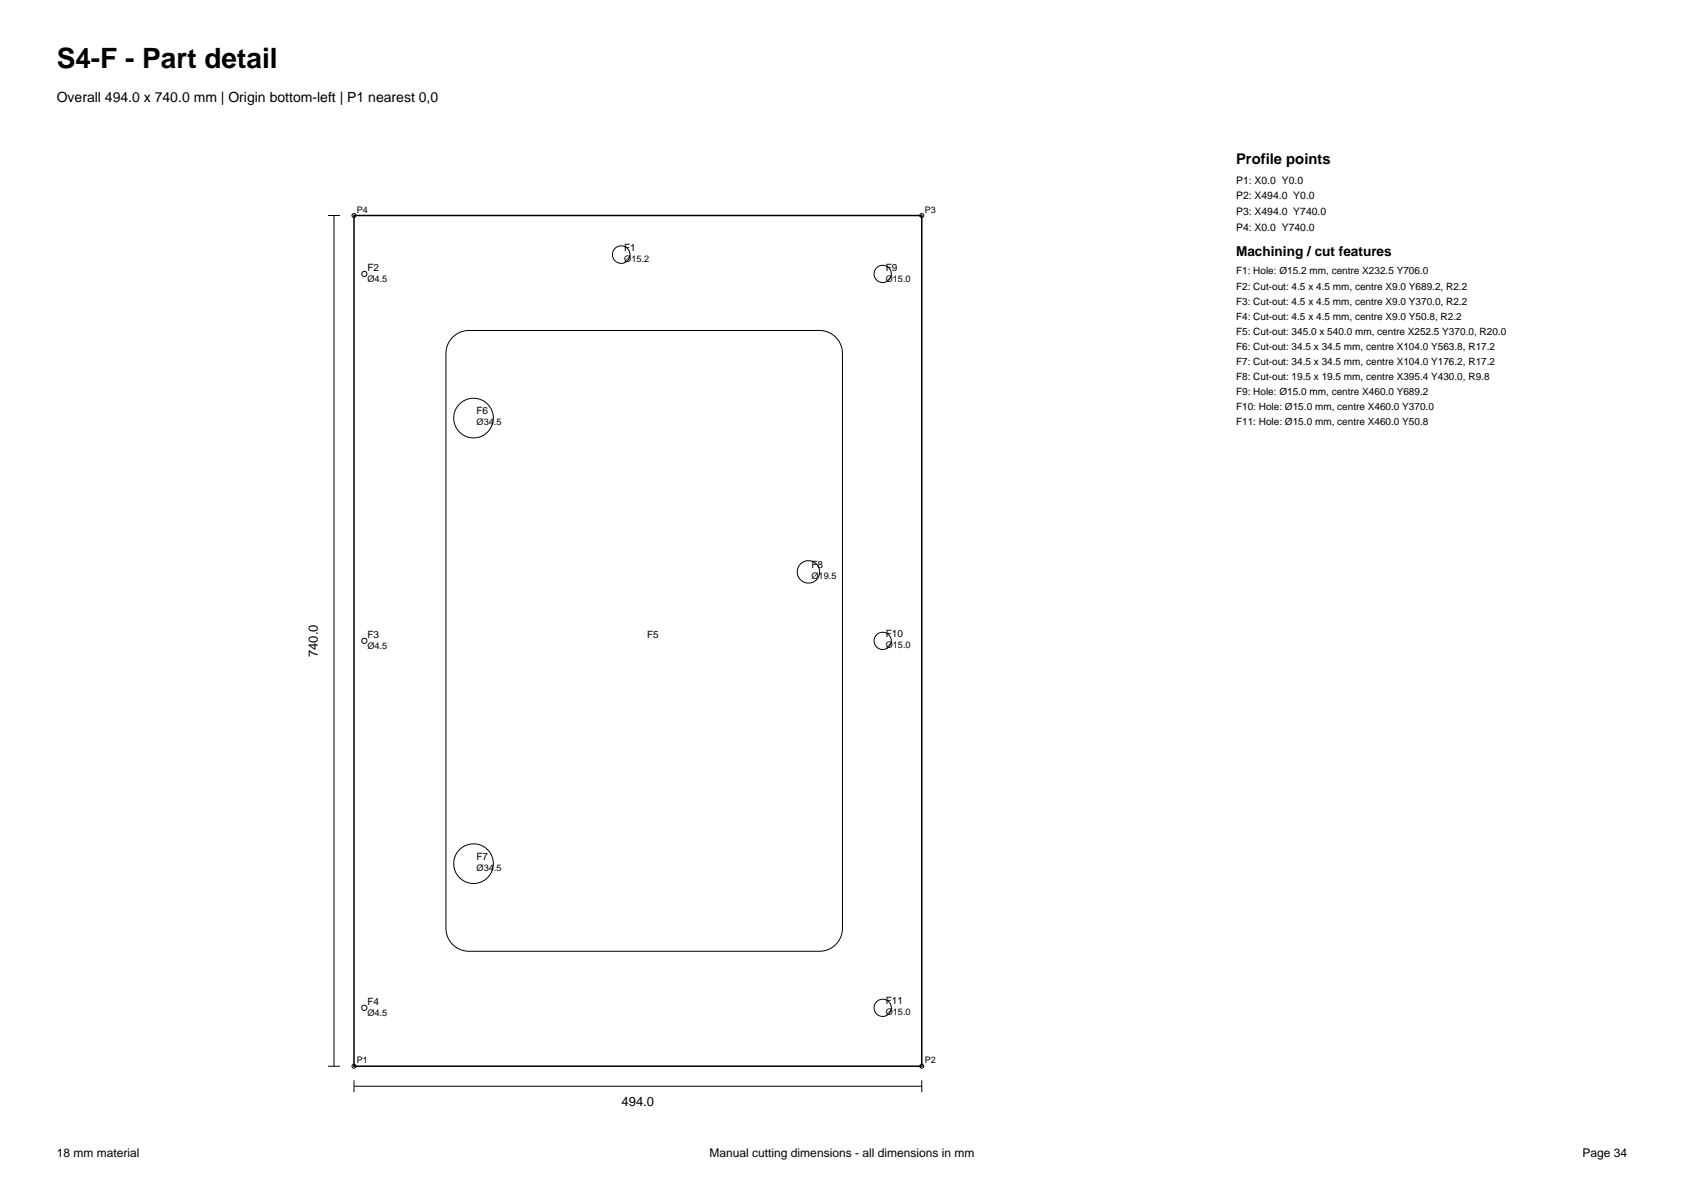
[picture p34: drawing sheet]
<svg xmlns="http://www.w3.org/2000/svg" width="297mm" height="210mm" viewBox="0 0 297 210" stroke-linecap="round" stroke-linejoin="round" font-family="sans-serif">
<defs><g id="words">
<text font-size="4.9" x="10" y="12">S4-F - Part detail</text>
<text font-size="2.6" x="218" y="29">Profile points</text>
<text font-size="2.5" x="10" y="18">Overall 494.0 x 740.0 mm | Origin bottom-left | P1 nearest 0,0</text>
<text font-size="2.4" x="218" y="45.2">Machining / cut features</text>
<g font-size="2.3">
<text x="56.1" y="115.9" transform="rotate(-90 56.1 115.9)">740.0</text>
<text x="109.6" y="195.1">494.0</text>
</g>
<g font-size="2.1">
<text x="10" y="204">18 mm material</text>
<text x="125.2" y="204">Manual cutting dimensions - all dimensions in mm</text>
<text x="279.1" y="204">Page 34</text>
</g>
<g font-size="1.8">
<text x="218" y="32.4">P1: X0.0 Y0.0</text>
<text x="218" y="35.1">P2: X494.0 Y0.0</text>
<text x="218" y="37.9">P3: X494.0 Y740.0</text>
<text x="218" y="40.7">P4: X0.0 Y740.0</text>
<text x="64.8" y="47.7">F2</text>
<text x="110.1" y="44.3">F1</text>
<text x="156.2" y="47.7">F9</text>
<text x="218" y="48.4">F1: Hole: Ø15.2 mm, centre X232.5 Y706.0</text>
<text x="218" y="51.1">F2: Cut-out: 4.5 x 4.5 mm, centre X9.0 Y689.2, R2.2</text>
<text x="218" y="53.7">F3: Cut-out: 4.5 x 4.5 mm, centre X9.0 Y370.0, R2.2</text>
<text x="218" y="56.3">F4: Cut-out: 4.5 x 4.5 mm, centre X9.0 Y50.8, R2.2</text>
<text x="218" y="59">F5: Cut-out: 345.0 x 540.0 mm, centre X252.5 Y370.0, R20.0</text>
<text x="218" y="61.6">F6: Cut-out: 34.5 x 34.5 mm, centre X104.0 Y563.8, R17.2</text>
<text x="218" y="64.3">F7: Cut-out: 34.5 x 34.5 mm, centre X104.0 Y176.2, R17.2</text>
<text x="218" y="66.9">F8: Cut-out: 19.5 x 19.5 mm, centre X395.4 Y430.0, R9.8</text>
<text x="218" y="69.6">F9: Hole: Ø15.0 mm, centre X460.0 Y689.2</text>
<text x="84" y="73">F6</text>
<text x="218" y="72.3">F10: Hole: Ø15.0 mm, centre X460.0 Y370.0</text>
<text x="218" y="74.9">F11: Hole: Ø15.0 mm, centre X460.0 Y50.8</text>
<text x="143.1" y="100.2">F8</text>
<text x="64.8" y="112.5">F3</text>
<text x="114.1" y="112.5">F5</text>
<text x="156.2" y="112.4">F10</text>
<text x="84" y="151.6">F7</text>
<text x="64.8" y="177.2">F4</text>
<text x="156.2" y="177.1">F11</text>
</g>
<g font-size="1.6">
<text x="63" y="37.5">P4</text>
<text x="163.1" y="37.5">P3</text>
<text x="110.1" y="46.3">Ø15.2</text>
<text x="64.8" y="49.7">Ø4.5</text>
<text x="156.2" y="49.6">Ø15.0</text>
<text x="84" y="75">Ø34.5</text>
<text x="143.1" y="102.2">Ø19.5</text>
<text x="64.8" y="114.4">Ø4.5</text>
<text x="156.2" y="114.3">Ø15.0</text>
<text x="84" y="153.5">Ø34.5</text>
<text x="64.8" y="179.1">Ø4.5</text>
<text x="156.2" y="179">Ø15.0</text>
<text x="63" y="187.5">P1</text>
<text x="163.1" y="187.5">P2</text>
</g>
</g></defs>
<path d="M62.4 38h100.2v150h-100.2z" fill="none" stroke="#000" stroke-width=".26"/>
<g fill="none" stroke="#000" stroke-width=".18">
<path d="M57.8 38h2.2M58.9 38v150M79.8 59.5a4.1 4.1 0 0 1 2.9-1.2h61.8a4.1 4.1 0 0 1 4.1 4v101.4a4.1 4.1 0 0 1-4.1 4h-61.8a4.1 4.1 0 0 1-4.1-4v-101.4a4.1 4.1 0 0 1 1.2-2.8zM57.8 188h2.2M62.4 191.5h100.2M62.4 190.5v2.1M162.6 190.5v2.1"/>
<circle cx="62.4" cy="38" r=".35"/>
<circle cx="162.6" cy="38" r=".35"/>
<circle cx="64.3" cy="48.3" r=".46"/>
<circle cx="109.6" cy="44.9" r="1.55"/>
<circle cx="155.7" cy="48.3" r="1.52"/>
<circle cx="83.5" cy="73.7" r="3.5"/>
<circle cx="64.3" cy="113" r=".46"/>
<circle cx="142.6" cy="100.8" r="1.98"/>
<circle cx="155.7" cy="113" r="1.52"/>
<circle cx="83.5" cy="152.3" r="3.5"/>
<circle cx="64.3" cy="177.7" r=".46"/>
<circle cx="155.7" cy="177.7" r="1.52"/>
<circle cx="62.4" cy="188" r=".35"/>
<circle cx="162.6" cy="188" r=".35"/>
</g>
<use href="#words"/>
</svg>
